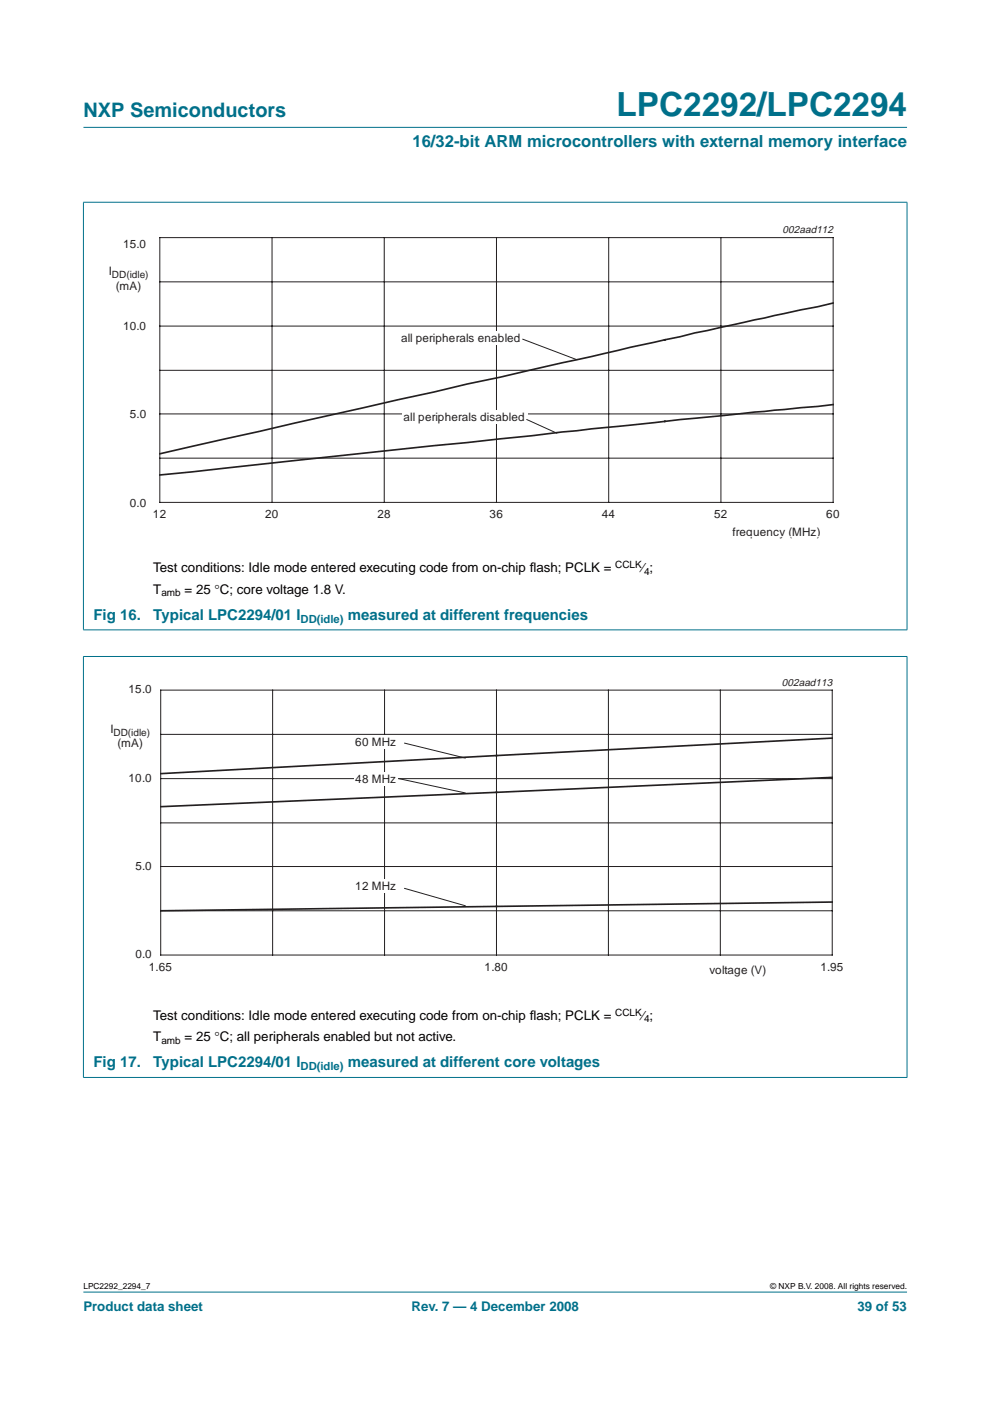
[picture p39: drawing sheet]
<svg xmlns="http://www.w3.org/2000/svg" width="210mm" height="297mm" viewBox="0 0 210 297" stroke-linecap="round" stroke-linejoin="round" font-family="sans-serif">
<defs><g id="words">
<text font-size="7.1" fill="#00708a" x="130.7" y="24.7">LPC2292/LPC2294</text>
<text font-size="4.2" fill="#00708a" x="17.7" y="24.9">NXP Semiconductors</text>
<text font-size="3.5" fill="#00708a" x="87.4" y="31.1">16/32-bit ARM microcontrollers with external memory interface</text>
<g font-size="3.2" fill="#00708a">
<text x="19.8" y="131.4">Fig 16.</text>
<text x="32.5" y="131.4">Typical LPC2294/01 I</text>
<text x="73.7" y="131.4">measured at different frequencies</text>
<text x="19.8" y="226.3">Fig 17.</text>
<text x="32.5" y="226.3">Typical LPC2294/01 I</text>
<text x="73.7" y="226.3">measured at different core voltages</text>
</g>
<g font-size="2.8">
<text x="32.5" y="125.9">T</text>
<text x="32.5" y="121.3">Test conditions: Idle mode entered executing code from on-chip f</text>
<text x="39.1" y="125.9">= 25 °C; core voltage 1.8 V.</text>
<text x="112.3" y="121.3">lash; PCLK =</text>
<text x="136.1" y="121.3">⁄;</text>
<text x="32.5" y="220.8">T</text>
<text x="32.5" y="216.2">Test conditions: Idle mode entered executing code from on-chip f</text>
<text x="39.1" y="220.8">= 25 °C; all peripherals enabled but not active.</text>
<text x="112.3" y="216.2">lash; PCLK =</text>
<text x="136.1" y="216.2">⁄;</text>
</g>
<g font-size="2.8" fill="#00708a">
<text x="17.7" y="278">Product data sheet</text>
<text x="87.3" y="278">Rev. 7 — 4 December 2008</text>
<text x="181.8" y="278">39 of 53</text>
</g>
<g font-size="2.5" fill="#231f20">
<text x="26.1" y="52.7">15.0</text>
<text x="23" y="58.4">I</text>
<text x="24.6" y="61.4">(mA)</text>
<text x="26.1" y="70">10.0</text>
<text x="85" y="72.5">all peripherals enabled</text>
<text x="27.5" y="88.6">5.0</text>
<text x="85.6" y="89.2">all peripherals disabled</text>
<text x="27.5" y="107.4">0.0</text>
<text x="32.4" y="109.9">12</text>
<text x="56.2" y="109.9">20</text>
<text x="80" y="109.9">28</text>
<text x="103.8" y="109.9">36</text>
<text x="127.6" y="109.9">44</text>
<text x="151.4" y="109.9">52</text>
<text x="155.3" y="113.6">frequency (MHz)</text>
<text x="175.2" y="109.9">60</text>
<text x="27.3" y="147">15.0</text>
<text x="23.4" y="155.5">I</text>
<text x="24.9" y="158.5">(mA)</text>
<text x="75.3" y="158.2">60 MHz</text>
<text x="27.3" y="165.7">10.0</text>
<text x="75.3" y="166">48 MHz</text>
<text x="28.7" y="184.4">5.0</text>
<text x="75.3" y="188.7">12 MHz</text>
<text x="28.7" y="203.1">0.0</text>
<text x="31.6" y="205.9">1.65</text>
<text x="102.8" y="205.9">1.80</text>
<text x="150.4" y="206.5">voltage (V)</text>
<text x="174" y="205.9">1.95</text>
</g>
<g font-size="2.4" fill="#00708a">
<text x="63.7" y="132">DD(idle)</text>
<text x="63.7" y="226.9">DD(idle)</text>
</g>
<g font-size="2.2" fill="#231f20">
<text x="165.9" y="49.5">002aad112</text>
<text x="165.8" y="145.4">002aad113</text>
</g>
<g font-size="2.1" fill="#231f20">
<text x="23.7" y="58.9">DD(idle)</text>
<text x="24.1" y="156">DD(idle)</text>
</g>
<g font-size="2.1">
<text x="130.4" y="120.5">CCLK</text>
<text x="136.5" y="121.8">4</text>
<text x="34.2" y="126.4">amb</text>
<text x="130.4" y="215.4">CCLK</text>
<text x="34.2" y="221.3">amb</text>
<text x="136.5" y="216.7">4</text>
</g>
<g font-size="1.8">
<text x="17.7" y="273.4">LPC2292_2294_7</text>
<text x="163.3" y="273.4">© NXP B.V. 2008. All rights reserved.</text>
</g>
</g></defs>
<g fill="#00708a" stroke="#00708a" stroke-width=".21">
<path d="M17.7 273.9h174.6z"/>
<path d="M17.7 27h174.6z"/>
<path d="M17.7 42.9v90.6z"/>
<path d="M192.3 42.9v90.6z"/>
<path d="M17.6 42.9h174.8z"/>
<path d="M17.6 133.5h174.8z"/>
</g>
<path d="M33.9 59.8h142.7M33.9 50.4h142.7v56.1h-142.7zM57.7 50.4v56.1M81.5 50.4v56.1M105.3 50.4v56.1M129.1 50.4v56.1M152.9 50.4v56.1M33.9 78.5h142.7M33.9 69.1h142.7M33.9 97.1h142.7M33.9 87.8h142.7" fill="none" stroke="#231f20" stroke-width=".21"/>
<path d="M176.6 64.2l-42.9 9.4-99.8 22.6M176.6 85.8l-32.3 3.1-110.4 11.8" fill="none" stroke="#231f20" stroke-width=".35"/>
<g fill="#fff">
<path d="M85.4 86.9h26.5v3h-26.5z" fill-rule="evenodd"/>
<path d="M84.8 70.3h26.2v2.9h-26.2z" fill-rule="evenodd"/>
</g>
<g fill="none" stroke="#231f20" stroke-width=".21">
<path d="M110.8 71.9l11.5 4.4M111.7 88.9l6.4 3M34.1 155.7h142.4M34.1 146.3h142.4v56.2h-142.4zM57.8 146.3v56.2M81.5 146.3v56.2M85.8 157.6l12.9 3.1M105.3 146.3v56.2M129 146.3v56.2M152.7 146.3v56.2M34.1 174.5h142.4M34.1 165.1h142.4"/>
<path d="M84.6 165.1l14.1 3M34.1 193.1h142.4M34.1 183.7h142.4M85.8 188.3l12.9 3.7"/>
</g>
<path d="M20.4 47.5h169.2v66.3h-169.2z" fill="none" stroke="#fff" stroke-width=".21"/>
<g fill="#00708a" stroke="#00708a" stroke-width=".21">
<path d="M17.7 139.2v89.2z"/>
<path d="M192.3 139.2v89.2z"/>
<path d="M17.6 139.2h174.8z"/>
<path d="M17.6 228.4h174.8z"/>
</g>
<path d="M176.5 156.5l-142.4 7.5M176.5 164.8l-142.4 6.2M176.5 191.3l-142.4 1.8" fill="none" stroke="#231f20" stroke-width=".35"/>
<g fill="#fff">
<path d="M75.1 186.5h9.3v2.9h-9.3z" fill-rule="evenodd"/>
<path d="M75.1 163.7h9.3v3h-9.3z" fill-rule="evenodd"/>
<path d="M75.1 155.9h9.3v3h-9.3z" fill-rule="evenodd"/>
</g>
<path d="M20.6 143.4h168.8v66.4h-168.8z" fill="none" stroke="#fff" stroke-width=".21"/>
<use href="#words"/>
</svg>
